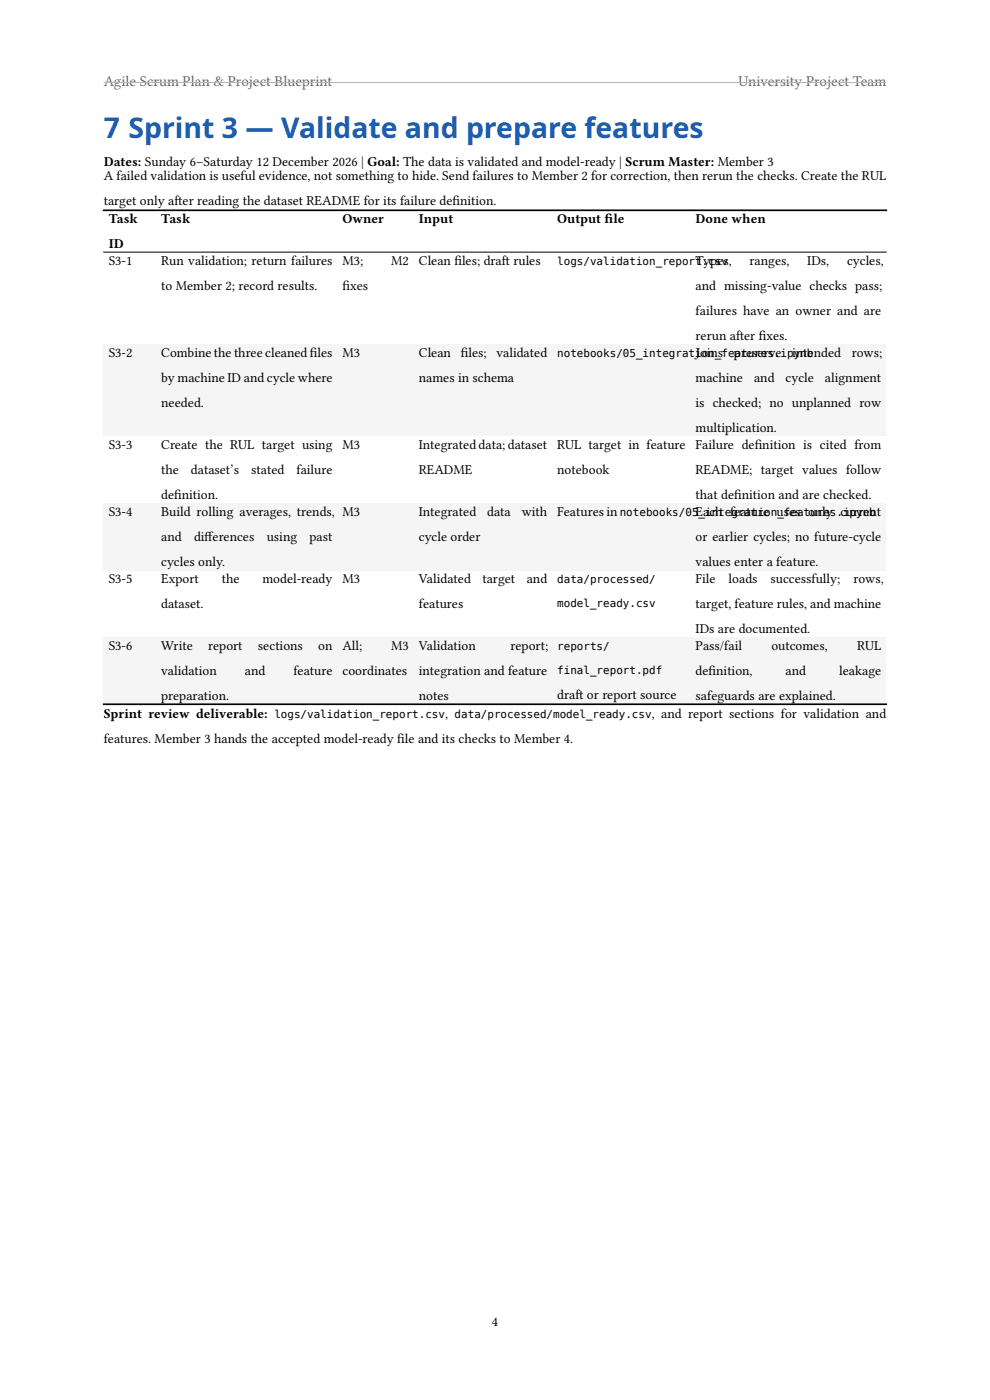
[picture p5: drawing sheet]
<svg xmlns="http://www.w3.org/2000/svg" width="210mm" height="297mm" viewBox="0 0 210 297" stroke-linecap="round" stroke-linejoin="round" font-family="sans-serif">
<defs><g id="words">
<text font-size="6" fill="#1a5fb4" x="22" y="29.3">7 Sprint 3 — Validate and prepare features</text>
<g font-size="3.2" fill="#646464">
<text x="22" y="18.2">Agile Scrum Plan &amp; Project Blueprint</text>
<text x="156.6" y="18.2">University Project Team</text>
</g>
<g font-size="2.9">
<text x="22" y="35.2">Dates: Sunday 6–Saturday 12 December 2026 | Goal: The data is validated and model-ready | Scrum Master: Member 3</text>
<text x="22" y="38.2">A failed validation is useful evidence, not something to hide. Send failures to Member 2 for correction, then rerun the checks. Create the RUL</text>
<text x="22" y="43.5">target only af</text>
<text x="23.1" y="47.4">Task</text>
<text x="34.2" y="47.4">Task</text>
<text x="37" y="43.5">ter reading the dataset README for its failure def</text>
<text x="72.7" y="47.4">Owner</text>
<text x="88.9" y="47.4">Input</text>
<text x="96" y="43.5">inition.</text>
<text x="118.2" y="47.4">Output f</text>
<text x="128.3" y="47.4">ile</text>
<text x="147.6" y="47.4">Done when</text>
<text x="23.1" y="52.6">ID</text>
<text x="23.1" y="56.3">S3-1</text>
<text x="34.2" y="56.3">Run validation; return failures</text>
<text x="72.7" y="56.3">M3;</text>
<text x="83" y="56.3">M2</text>
<text x="88.9" y="56.3">Clean f</text>
<text x="96.4" y="56.3">iles; draf</text>
<text x="106.5" y="56.3">t rules</text>
<text x="147.6" y="56.3">Types,</text>
<text x="159" y="56.3">ranges,</text>
<text x="171.3" y="56.3">IDs,</text>
<text x="179.7" y="56.3">cycles,</text>
<text x="34.2" y="61.6">to Member 2; record results.</text>
<text x="72.7" y="61.6">f</text>
<text x="72.7" y="61.6">ixes</text>
<text x="147.6" y="61.6">and missing-value checks pass;</text>
<text x="147.6" y="66.8">failures have an owner and are</text>
<text x="23.1" y="75.8">S3-2</text>
<text x="34.2" y="75.8">Combine the three cleaned f</text>
<text x="65.7" y="75.8">iles</text>
<text x="72.7" y="75.8">M3</text>
<text x="88.9" y="75.8">Clean</text>
<text x="97.7" y="75.8">f</text>
<text x="97.7" y="75.8">iles;</text>
<text x="105.3" y="75.8">validated</text>
<text x="147.6" y="72.1">rerun af</text>
<text x="147.6" y="75.8">Joins</text>
<text x="155.7" y="75.8">preserve</text>
<text x="156.1" y="72.1">ter f</text>
<text x="160.9" y="72.1">ixes.</text>
<text x="168.1" y="75.8">intended</text>
<text x="180.7" y="75.8">rows;</text>
<text x="34.2" y="81.1">by machine ID and cycle where</text>
<text x="88.9" y="81.1">names in schema</text>
<text x="147.6" y="81.1">machine</text>
<text x="160" y="81.1">and</text>
<text x="166.6" y="81.1">cycle</text>
<text x="175" y="81.1">alignment</text>
<text x="34.2" y="86.3">needed.</text>
<text x="147.6" y="86.3">is checked; no unplanned row</text>
<text x="23.1" y="95.3">S3-3</text>
<text x="34.2" y="95.3">Create the RUL target using</text>
<text x="72.7" y="95.3">M3</text>
<text x="88.9" y="95.3">Integrated data; dataset</text>
<text x="118.2" y="95.3">RUL target in feature</text>
<text x="147.6" y="91.6">multiplication.</text>
<text x="147.6" y="95.3">Failure def</text>
<text x="160.1" y="95.3">inition is cited from</text>
<text x="34.2" y="100.6">the</text>
<text x="40.5" y="100.6">dataset’s</text>
<text x="53.3" y="100.6">stated</text>
<text x="62.9" y="100.6">failure</text>
<text x="88.9" y="100.6">README</text>
<text x="118.2" y="100.6">notebook</text>
<text x="147.6" y="100.6">README; target values follow</text>
<text x="34.2" y="105.8">def</text>
<text x="36.9" y="105.8">inition.</text>
<text x="147.6" y="105.8">that def</text>
<text x="155.7" y="105.8">inition and are checked.</text>
<text x="23.1" y="109.5">S3-4</text>
<text x="34.2" y="109.5">Build rolling averages, trends,</text>
<text x="72.7" y="109.5">M3</text>
<text x="88.9" y="109.5">Integrated</text>
<text x="103.3" y="109.5">data</text>
<text x="110.7" y="109.5">with</text>
<text x="118.2" y="109.5">Features in</text>
<text x="147.6" y="109.5">Each feature uses only current</text>
<text x="34.2" y="114.8">and</text>
<text x="41.2" y="114.8">dif</text>
<text x="43.4" y="114.8">ferences</text>
<text x="56.6" y="114.8">using</text>
<text x="65.7" y="114.8">past</text>
<text x="88.9" y="114.8">cycle order</text>
<text x="147.6" y="114.8">or earlier cycles; no future-cycle</text>
<text x="23.1" y="123.7">S3-5</text>
<text x="34.2" y="120.1">cycles only.</text>
<text x="34.2" y="123.7">Export</text>
<text x="47" y="123.7">the</text>
<text x="55.7" y="123.7">model-ready</text>
<text x="72.7" y="123.7">M3</text>
<text x="88.9" y="123.7">Validated</text>
<text x="102.3" y="123.7">target</text>
<text x="111.7" y="123.7">and</text>
<text x="147.6" y="120.1">values enter a feature.</text>
<text x="147.6" y="123.7">File</text>
<text x="154.6" y="123.7">loads</text>
<text x="163.5" y="123.7">successfully;</text>
<text x="181" y="123.7">rows,</text>
<text x="34.2" y="129">dataset.</text>
<text x="88.9" y="129">features</text>
<text x="147.6" y="129">target, feature rules, and machine</text>
<text x="23.1" y="138">S3-6</text>
<text x="34.2" y="138">Write</text>
<text x="44.2" y="138">report</text>
<text x="54.7" y="138">sections</text>
<text x="67.5" y="138">on</text>
<text x="72.7" y="138">All;</text>
<text x="83" y="138">M3</text>
<text x="88.9" y="138">Validation</text>
<text x="108.3" y="138">report;</text>
<text x="147.6" y="134.3">IDs are documented.</text>
<text x="147.6" y="138">Pass/fail</text>
<text x="163.6" y="138">outcomes,</text>
<text x="181.8" y="138">RUL</text>
<text x="34.2" y="143.2">validation</text>
<text x="51.9" y="143.2">and</text>
<text x="62.2" y="143.2">feature</text>
<text x="72.7" y="143.2">coordinates</text>
<text x="88.9" y="143.2">integration and feature</text>
<text x="147.6" y="143.2">def</text>
<text x="150.3" y="143.2">inition,</text>
<text x="166.7" y="143.2">and</text>
<text x="178" y="143.2">leakage</text>
<text x="34.2" y="148.5">preparation.</text>
<text x="88.9" y="148.5">notes</text>
<text x="118.2" y="148.2">draf</text>
<text x="122.1" y="148.2">t or report source</text>
<text x="147.6" y="148.5">safeguards are explained.</text>
<text x="22" y="152.4">Sprint review deliverable:</text>
<text x="94.4" y="152.4">,</text>
<text x="138.2" y="152.4">, and report sections for validation and</text>
<text x="22" y="157.7">features. Member 3 hands the accepted model-ready f</text>
<text x="84.3" y="157.7">ile and its checks to Member 4.</text>
<text x="104.3" y="281.4">4</text>
</g>
<g font-size="2.3">
<text x="118.2" y="56.1">logs/validation_report.csv</text>
<text x="118.2" y="75.6">notebooks/05_integration_features.ipynb</text>
<text x="131.5" y="109.5">notebooks/05_integration_features.ipynb</text>
<text x="118.2" y="123.6">data/processed/</text>
<text x="118.2" y="128.7">model_ready.csv</text>
<text x="118.2" y="137.8">reports/</text>
<text x="118.2" y="143">final_report.pdf</text>
<text x="58.2" y="152.4">logs/validation_report.csv</text>
<text x="96.4" y="152.4">data/processed/model_ready.csv</text>
</g>
</g></defs>
<path d="M22 17.5h166" fill="none" stroke="#b4b4b4" stroke-width=".21"/>
<g fill="#f5f5f5">
<path d="M22 73h11.1v19.5h-11.1z"/>
<path d="M22 106.7h11.1v14.3h-11.1z"/>
<path d="M22 135.2h11.1v14.2h-11.1z"/>
<path d="M33.1 73h38.5v19.5h-38.5z"/>
<path d="M33.1 106.7h38.5v14.3h-38.5z"/>
<path d="M33.1 135.2h38.5v14.2h-38.5z"/>
<path d="M71.6 73h16.2v19.5h-16.2z"/>
<path d="M71.6 106.7h16.2v14.3h-16.2z"/>
<path d="M71.6 135.2h16.2v14.2h-16.2z"/>
<path d="M87.8 73h29.3v19.5h-29.3z"/>
<path d="M87.8 106.7h29.3v14.3h-29.3z"/>
<path d="M87.8 135.2h29.3v14.2h-29.3z"/>
<path d="M117.1 73h29.4v19.5h-29.4z"/>
<path d="M117.1 106.7h29.4v14.3h-29.4z"/>
<path d="M117.1 135.2h29.4v14.2h-29.4z"/>
<path d="M146.5 73h41.5v19.5h-41.5z"/>
<path d="M146.5 106.7h41.5v14.3h-41.5z"/>
<path d="M146.5 135.2h41.5v14.2h-41.5z"/>
</g>
<path d="M21.9 53.5h166.2" fill="none" stroke="#000" stroke-width=".21"/>
<path d="M21.8 44.6h166.4M21.8 149.4h166.4" fill="none" stroke="#000" stroke-width=".35"/>
<use href="#words"/>
</svg>
